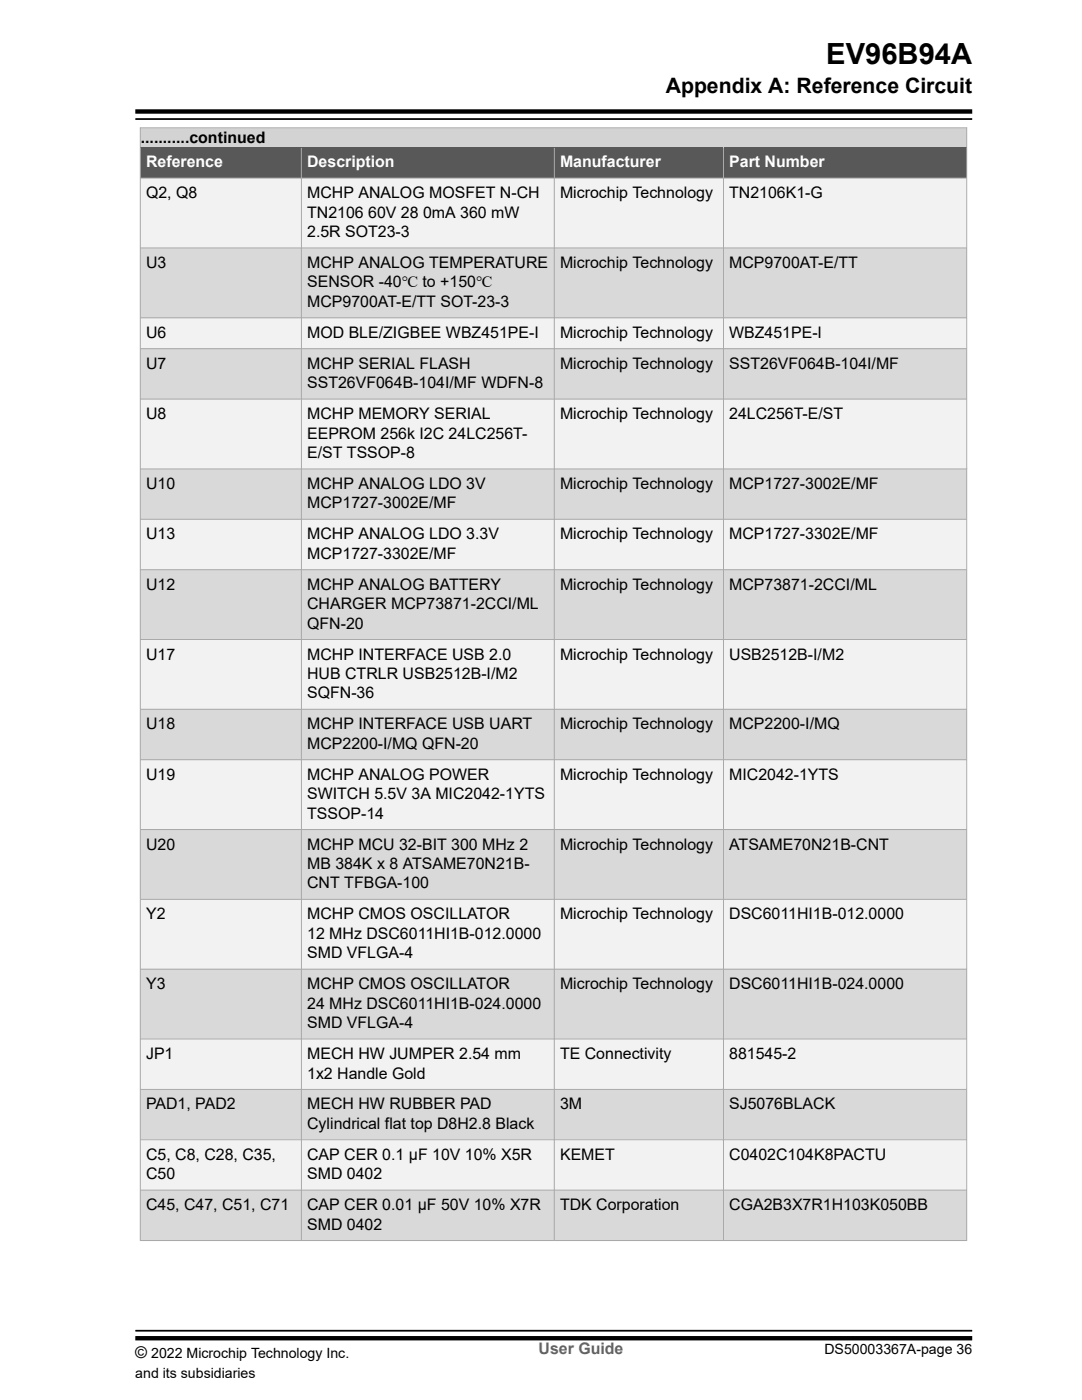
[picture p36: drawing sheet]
<svg xmlns="http://www.w3.org/2000/svg" width="216mm" height="279mm" viewBox="0 0 216 279" stroke-linecap="round" stroke-linejoin="round" font-family="sans-serif">
<defs><g id="words">
<text font-size="5.8" x="164.9" y="12.7">EV96B94A</text>
<text font-size="4.2" x="132.8" y="18.6">Appendix A: Reference Circuit</text>
<g font-size="3.2">
<text x="28.1" y="28.4">...........continued</text>
<text x="29.1" y="39.6">Q2, Q8</text>
<text x="61.3" y="39.6">MCHP ANALOG MOSFET N-CH</text>
<text x="111.8" y="39.6">Microchip Technology</text>
<text x="145.5" y="39.6">TN2106K1-G</text>
<text x="61.3" y="43.4">TN2106 60V 28 0mA 360 mW</text>
<text x="61.3" y="47.3">2.5R SOT23-3</text>
<text x="29.1" y="53.5">U3</text>
<text x="61.3" y="53.5">MCHP ANALOG TEMPERATURE</text>
<text x="111.8" y="53.5">Microchip Technology</text>
<text x="145.5" y="53.5">MCP9700AT-E/TT</text>
<text x="61.3" y="57.4">SENSOR -40℃ to +150℃</text>
<text x="61.3" y="61.3">MCP9700AT-E/TT SOT-23-3</text>
<text x="29.1" y="67.4">U6</text>
<text x="61.3" y="67.4">MOD BLE/ZIGBEE WBZ451PE-I</text>
<text x="111.8" y="67.4">Microchip Technology</text>
<text x="145.5" y="67.4">WBZ451PE-I</text>
<text x="29.1" y="73.6">U7</text>
<text x="61.3" y="73.6">MCHP SERIAL FLASH</text>
<text x="61.3" y="77.5">SST26VF064B-104I/MF WDFN-8</text>
<text x="111.8" y="73.6">Microchip Technology</text>
<text x="145.5" y="73.6">SST26VF064B-104I/MF</text>
<text x="29.1" y="83.7">U8</text>
<text x="61.3" y="83.7">MCHP MEMORY SERIAL</text>
<text x="111.8" y="83.7">Microchip Technology</text>
<text x="145.5" y="83.7">24LC256T-E/ST</text>
<text x="61.3" y="87.5">EEPROM 256k I2C 24LC256T-</text>
<text x="61.3" y="91.4">E/ST TSSOP-8</text>
<text x="29.1" y="97.6">U10</text>
<text x="61.3" y="97.6">MCHP ANALOG LDO 3V</text>
<text x="61.3" y="101.5">MCP1727-3002E/MF</text>
<text x="111.8" y="97.6">Microchip Technology</text>
<text x="145.5" y="97.6">MCP1727-3002E/MF</text>
<text x="29.1" y="107.6">U13</text>
<text x="61.3" y="107.6">MCHP ANALOG LDO 3.3V</text>
<text x="111.8" y="107.6">Microchip Technology</text>
<text x="145.5" y="107.6">MCP1727-3302E/MF</text>
<text x="61.3" y="111.5">MCP1727-3302E/MF</text>
<text x="29.1" y="117.7">U12</text>
<text x="61.3" y="117.7">MCHP ANALOG BATTERY</text>
<text x="111.8" y="117.7">Microchip Technology</text>
<text x="145.5" y="117.7">MCP73871-2CCI/ML</text>
<text x="61.3" y="121.6">CHARGER MCP73871-2CCI/ML</text>
<text x="61.3" y="125.5">QFN-20</text>
<text x="29.1" y="131.6">U17</text>
<text x="61.3" y="131.6">MCHP INTERFACE USB 2.0</text>
<text x="111.8" y="131.6">Microchip Technology</text>
<text x="145.5" y="131.6">USB2512B-I/M2</text>
<text x="61.3" y="135.5">HUB CTRLR USB2512B-I/M2</text>
<text x="61.3" y="139.4">SQFN-36</text>
<text x="29.1" y="145.6">U18</text>
<text x="61.3" y="145.6">MCHP INTERFACE USB UART</text>
<text x="61.3" y="149.4">MCP2200-I/MQ QFN-20</text>
<text x="111.8" y="145.6">Microchip Technology</text>
<text x="145.5" y="145.6">MCP2200-I/MQ</text>
<text x="29.1" y="155.6">U19</text>
<text x="61.3" y="155.6">MCHP ANALOG POWER</text>
<text x="111.8" y="155.6">Microchip Technology</text>
<text x="145.5" y="155.6">MIC2042-1YTS</text>
<text x="61.3" y="159.5">SWITCH 5.5V 3A MIC2042-1YTS</text>
<text x="61.3" y="163.4">TSSOP-14</text>
<text x="29.1" y="169.6">U20</text>
<text x="61.3" y="169.6">MCHP MCU 32-BIT 300 MHz 2</text>
<text x="61.3" y="173.4">MB 384K x 8 ATSAME70N21B-</text>
<text x="111.8" y="169.6">Microchip Technology</text>
<text x="145.5" y="169.6">ATSAME70N21B-CNT</text>
<text x="61.3" y="177.3">CNT TFBGA-100</text>
<text x="29.1" y="183.5">Y2</text>
<text x="61.3" y="183.5">MCHP CMOS OSCILLATOR</text>
<text x="111.8" y="183.5">Microchip Technology</text>
<text x="145.5" y="183.5">DSC6011HI1B-012.0000</text>
<text x="61.3" y="187.4">12 MHz DSC6011HI1B-012.0000</text>
<text x="61.3" y="191.3">SMD VFLGA-4</text>
<text x="29.1" y="197.4">Y3</text>
<text x="61.3" y="197.4">MCHP CMOS OSCILLATOR</text>
<text x="111.8" y="197.4">Microchip Technology</text>
<text x="145.5" y="197.4">DSC6011HI1B-024.0000</text>
<text x="61.3" y="201.3">24 MHz DSC6011HI1B-024.0000</text>
<text x="61.3" y="205.2">SMD VFLGA-4</text>
<text x="29.1" y="211.4">JP1</text>
<text x="61.3" y="211.4">MECH HW JUMPER 2.54 mm</text>
<text x="61.3" y="215.2">1x2 Handle Gold</text>
<text x="111.8" y="211.4">TE Connectivity</text>
<text x="145.5" y="211.4">881545-2</text>
<text x="29.1" y="221.4">PAD1, PAD2</text>
<text x="61.3" y="221.4">MECH HW RUBBER PAD</text>
<text x="111.8" y="221.4">3M</text>
<text x="145.5" y="221.4">SJ5076BLACK</text>
<text x="61.3" y="225.3">Cylindrical flat top D8H2.8 Black</text>
<text x="29.1" y="231.5">C5, C8, C28, C35,</text>
<text x="61.3" y="231.5">CAP CER 0.1 µF 10V 10% X5R</text>
<text x="111.8" y="231.5">KEMET</text>
<text x="145.5" y="231.5">C0402C104K8PACTU</text>
<text x="29.1" y="235.3">C50</text>
<text x="61.3" y="235.3">SMD 0402</text>
<text x="29.1" y="241.5">C45, C47, C51, C71</text>
<text x="61.3" y="241.5">CAP CER 0.01 µF 50V 10% X7R</text>
<text x="61.3" y="245.4">SMD 0402</text>
<text x="111.8" y="241.5">TDK Corporation</text>
<text x="145.5" y="241.5">CGA2B3X7R1H103K050BB</text>
<text x="27" y="271">©</text>
</g>
<g font-size="3.2" fill="#fff">
<text x="29.1" y="33.4">Reference</text>
<text x="61.3" y="33.4">Description</text>
<text x="111.8" y="33.4">Manufacturer</text>
<text x="145.5" y="33.4">Part Number</text>
</g>
<text font-size="3.2" fill="#656565" x="107.5" y="270.3">User Guide</text>
<g font-size="2.8">
<text x="27" y="275.1">and its subsidiaries</text>
<text x="30.2" y="271">2022 Microchip Technology Inc.</text>
<text x="164.5" y="270.2">DS50003367A-page 36</text>
</g>
</g></defs>
<path d="M28 25.5h164.9v4h-164.9z" fill-rule="evenodd" fill="#d3d3d3"/>
<path d="M28 35.6h164.9v13.9h-164.9z" fill-rule="evenodd" fill="#f2f2f2"/>
<path d="M28 49.5h164.9v13.9h-164.9z" fill-rule="evenodd" fill="#d9d9d9"/>
<path d="M28 63.4h164.9v6.2h-164.9z" fill-rule="evenodd" fill="#f2f2f2"/>
<path d="M28 69.6h164.9v10.1h-164.9z" fill-rule="evenodd" fill="#d9d9d9"/>
<path d="M28 79.7h164.9v13.9h-164.9z" fill-rule="evenodd" fill="#f2f2f2"/>
<path d="M28 93.6h164.9v10h-164.9z" fill-rule="evenodd" fill="#d9d9d9"/>
<path d="M28 103.6h164.9v10.1h-164.9z" fill-rule="evenodd" fill="#f2f2f2"/>
<path d="M28 113.7h164.9v13.9h-164.9z" fill-rule="evenodd" fill="#d9d9d9"/>
<path d="M28 127.6h164.9v14h-164.9z" fill-rule="evenodd" fill="#f2f2f2"/>
<path d="M28 141.6h164.9v10h-164.9z" fill-rule="evenodd" fill="#d9d9d9"/>
<path d="M28 151.6h164.9v14h-164.9z" fill-rule="evenodd" fill="#f2f2f2"/>
<path d="M28 165.6h164.9v13.9h-164.9z" fill-rule="evenodd" fill="#d9d9d9"/>
<path d="M28 179.5h164.9v13.9h-164.9z" fill-rule="evenodd" fill="#f2f2f2"/>
<path d="M28 193.4h164.9v14h-164.9z" fill-rule="evenodd" fill="#d9d9d9"/>
<path d="M28 207.4h164.9v10h-164.9z" fill-rule="evenodd" fill="#f2f2f2"/>
<path d="M28 217.4h164.9v10.1h-164.9z" fill-rule="evenodd" fill="#d9d9d9"/>
<path d="M28 227.5h164.9v10h-164.9z" fill-rule="evenodd" fill="#f2f2f2"/>
<path d="M28 237.5h164.9v10.1h-164.9z" fill-rule="evenodd" fill="#d9d9d9"/>
<g fill="#585858">
<path d="M28.1 29.5h32v6h-32z" fill-rule="evenodd"/>
<path d="M60.2 29.5h50.3v6h-50.3z" fill-rule="evenodd"/>
<path d="M110.7 29.5h33.6v6h-33.6z" fill-rule="evenodd"/>
<path d="M144.5 29.5h48.3v6h-48.3z" fill-rule="evenodd"/>
</g>
<g fill="none" stroke="#a7a9ab" stroke-width=".2">
<path d="M27.9 25.5h165.1M27.9 35.6h165.1M28 25.4v222.3M60.1 29.5v218.2M110.6 29.5v218.2M144.4 29.5v218.2M192.9 25.4v222.3M27.9 49.5h165.1M27.9 63.4h165.1M27.9 69.6h165.1M27.9 79.7h165.1M27.9 93.6h165.1"/>
<path d="M27.9 103.6h165.1M27.9 113.7h165.1M27.9 127.6h165.1M27.9 141.6h165.1M27.9 151.6h165.1M27.9 165.6h165.1M27.9 179.5h165.1M27.9 193.4h165.1M27.9 207.4h165.1M27.9 217.4h165.1M27.9 227.5h165.1M27.9 237.5h165.1"/>
<path d="M27.9 247.6h165.1"/>
</g>
<path d="M27 22.3h167M27 267.1h167" fill="none" stroke="#000" stroke-width=".88"/>
<path d="M27 23.8h167M27 265.6h167" fill="none" stroke="#000" stroke-width=".35"/>
<use href="#words"/>
</svg>
